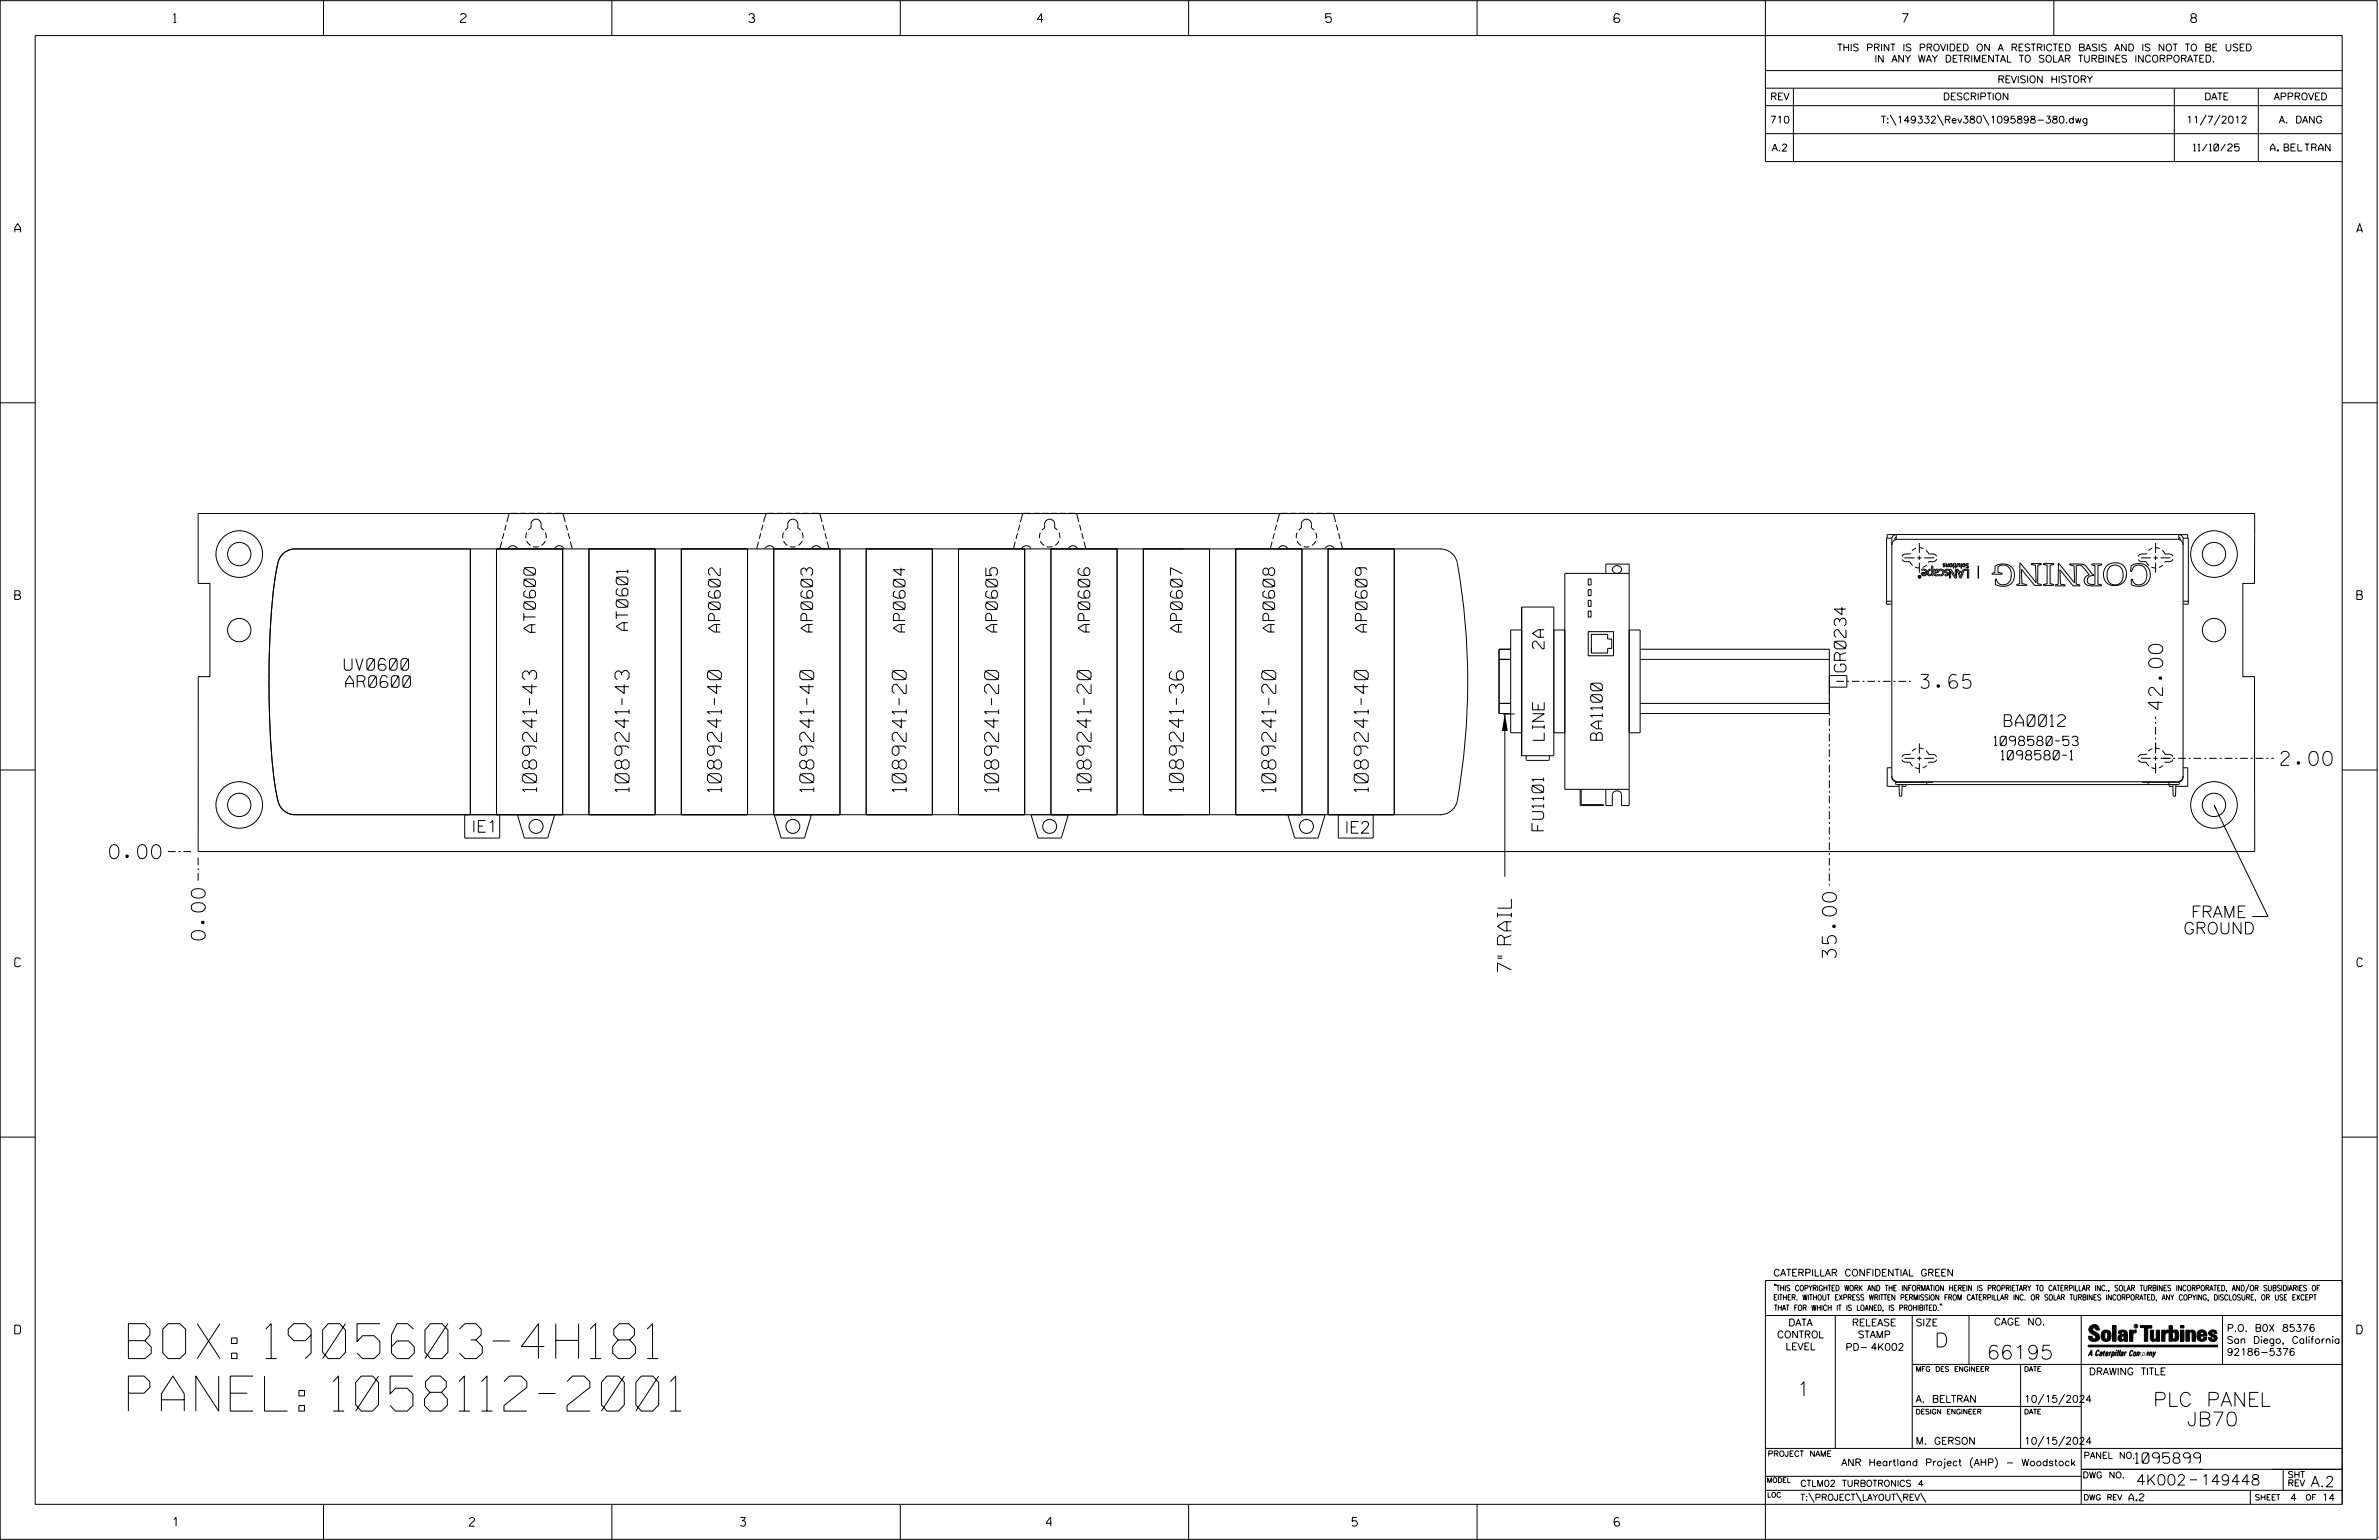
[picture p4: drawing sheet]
<svg xmlns="http://www.w3.org/2000/svg" width="864mm" height="559mm" viewBox="0 0 864 559" stroke-linecap="round" stroke-linejoin="round" font-family="sans-serif">
<defs><g id="words">
<g font-size="12.7">
<text x="46.6" y="493">BOX: 1905603-4H181</text>
<text x="46.6" y="512">PANEL: 1058112-2001</text>
</g>
<g font-size="5.1">
<text x="697.3" y="249.8">3.65</text>
<text x="785" y="257.5" transform="rotate(-90 785 257.5)">42.00</text>
<text x="828" y="277.7">2.00</text>
<text x="194.8" y="287.3" transform="rotate(-90 194.8 287.3)">1089241-43</text>
<text x="228.3" y="287.3" transform="rotate(-90 228.3 287.3)">1089241-43</text>
<text x="261.9" y="287.3" transform="rotate(-90 261.9 287.3)">1089241-40</text>
<text x="295.4" y="287.3" transform="rotate(-90 295.4 287.3)">1089241-40</text>
<text x="329" y="287.3" transform="rotate(-90 329 287.3)">1089241-20</text>
<text x="362.5" y="287.3" transform="rotate(-90 362.5 287.3)">1089241-20</text>
<text x="396" y="287.3" transform="rotate(-90 396 287.3)">1089241-20</text>
<text x="429.6" y="287.2" transform="rotate(-90 429.6 287.2)">1089241-36</text>
<text x="463.1" y="287.3" transform="rotate(-90 463.1 287.3)">1089241-20</text>
<text x="496.7" y="287.3" transform="rotate(-90 496.7 287.3)">1089241-40</text>
<text x="39.8" y="311.5">0.00</text>
<text x="74.5" y="341.1" transform="rotate(-90 74.5 341.1)">0.00</text>
<text x="666.6" y="347.5" transform="rotate(-90 666.6 347.5)">35.00</text>
<text x="548.7" y="352.7" transform="rotate(-90 548.7 352.7)">7&quot; RAIL</text>
<text x="702.3" y="488.8">D</text>
<text x="721.2" y="493.2">66195</text>
<text x="652.2" y="506.5">1</text>
<text x="781.6" y="510.3">PLC PANEL</text>
<text x="793.9" y="517.4">JB70</text>
</g>
<g font-size="4.2">
<text x="194.4" y="229.5" transform="rotate(-90 194.4 229.5)">AT0600</text>
<text x="227.9" y="228.7" transform="rotate(-90 227.9 228.7)">AT0601</text>
<text x="261.5" y="229.4" transform="rotate(-90 261.5 229.4)">AP0602</text>
<text x="295" y="229.3" transform="rotate(-90 295 229.3)">AP0603</text>
<text x="328.5" y="229.3" transform="rotate(-90 328.5 229.3)">AP0604</text>
<text x="362.1" y="229.3" transform="rotate(-90 362.1 229.3)">AP0605</text>
<text x="395.6" y="229.3" transform="rotate(-90 395.6 229.3)">AP0606</text>
<text x="429.2" y="229.3" transform="rotate(-90 429.2 229.3)">AP0607</text>
<text x="462.7" y="229.3" transform="rotate(-90 462.7 229.3)">AP0608</text>
<text x="496.2" y="229.3" transform="rotate(-90 496.2 229.3)">AP0609</text>
<text x="560.5" y="235.4" transform="rotate(-90 560.5 235.4)">2A</text>
<text x="125" y="243.2">UV0600</text>
<text x="670.1" y="243.8" transform="rotate(-90 670.1 243.8)">GR0234</text>
<text x="125.5" y="249.4">AR0600</text>
<text x="727.6" y="263.6">BA0012</text>
<text x="560.6" y="268.6" transform="rotate(-90 560.6 268.6)">LINE</text>
<text x="581.6" y="268.6" transform="rotate(-90 581.6 268.6)">BA1100</text>
<text x="171.2" y="302">IE1</text>
<text x="488.1" y="302.3">IE2</text>
<text x="560.3" y="301.4" transform="rotate(-90 560.3 301.4)">FU1101</text>
<text x="795.4" y="333">FRAME</text>
<text x="792.6" y="338.9">GROUND</text>
</g>
<g font-size="3.8">
<text x="775.1" y="531">1095899</text>
<text x="775.4" y="538.9">4K002</text>
<text x="798.8" y="538.9">149448</text>
<text x="838.8" y="539.5">A.2</text>
</g>
<g font-size="3.4">
<text x="723.9" y="270.6">1098580-53</text>
<text x="726.5" y="275.7">1098580-1</text>
</g>
<g font-size="3.2">
<text x="63" y="8.2">1</text>
<text x="167.2" y="8.2">2</text>
<text x="271.8" y="8.2">3</text>
<text x="376.5" y="8.2">4</text>
<text x="481.2" y="8.2">5</text>
<text x="690.6" y="8.2">7</text>
<text x="795.3" y="8.2">8</text>
<text x="5.4" y="84.3">A</text>
<text x="855.5" y="84.3">A</text>
<text x="5.4" y="217.5">B</text>
<text x="855.6" y="217.5">B</text>
<text x="5.4" y="350.8">C</text>
<text x="855.6" y="350.8">C</text>
<text x="5.4" y="484">D</text>
<text x="855.6" y="484">D</text>
<text x="62.8" y="553.8">1</text>
<text x="170.4" y="553.8">2</text>
<text x="268.8" y="553.8">3</text>
<text x="379.8" y="553.8">4</text>
<text x="490.8" y="553.8">5</text>
<text x="585.9" y="553.8">6</text>
</g>
<g font-size="2.5">
<text x="666.9" y="18.5">THIS PRINT IS PROVIDED ON A RESTRICTED BASIS AND IS NOT TO BE USED</text>
<text x="680.5" y="22.6">IN ANY WAY DETRIMENTAL TO SOLAR TURBINES INCORPORATED.</text>
<text x="725.1" y="30">REVISION HISTORY</text>
<text x="642.6" y="36.3">REV</text>
<text x="705.3" y="36.3">DESCRIPTION</text>
<text x="800.2" y="36.3">DATE</text>
<text x="825.4" y="36.3">APPROVED</text>
<text x="642.5" y="44.7">710</text>
<text x="682.8" y="44.7">T:\149332\Rev380\1095898-380.dwg</text>
<text x="793.6" y="44.7">11/7/2012</text>
<text x="827.3" y="44.7">A. DANG</text>
<text x="643.2" y="54.8">A.2</text>
<text x="796.3" y="54.8">11/10/25</text>
<text x="824.2" y="54.8">A. BELTRAN</text>
<text x="643.8" y="463">CATERPILLAR CONFIDENTIAL GREEN</text>
<text x="645.1" y="485.5">CONTROL</text>
<text x="649.2" y="481.1">DATA</text>
<text x="672.3" y="481.1">RELEASE</text>
<text x="674.4" y="485.5">STAMP</text>
<text x="695.4" y="481.1">SIZE</text>
<text x="723.8" y="480.8">CAGE NO.</text>
<text x="808.4" y="483.1">P.O. B0X 85376</text>
<text x="648.2" y="489.8">LEVEL</text>
<text x="669.9" y="490">PD- 4K002</text>
<text x="808.4" y="487.5">San Diego, California</text>
<text x="808.4" y="491.8">92186-5376</text>
<text x="758.3" y="498.9">DRAWING TITLE</text>
<text x="695.4" y="508.9">A. BELTRAN</text>
<text x="734.8" y="508.9">10/15/2024</text>
<text x="695.4" y="524.1">M. GERSON</text>
<text x="734.8" y="524.1">10/15/2024</text>
<text x="668.4" y="531.9">ANR Heartland Project (AHP) - Woodstock</text>
<text x="772.8" y="544.6">A.2</text>
<text x="831.4" y="544.6">4</text>
<text x="842.9" y="544.6">14</text>
</g>
<g font-size="2.3">
<text x="756.4" y="529.2">PANEL NO.</text>
<text x="653.5" y="539.4">CTLM02 TURBOTRONICS 4</text>
<text x="756" y="536.3">DWG NO.</text>
<text x="830.4" y="539.3">REV</text>
<text x="830.4" y="536.2">SHT</text>
<text x="653.5" y="544.5">T:\PROJECT\LAYOUT\REV\</text>
</g>
<g font-size="2">
<text x="643.8" y="468.4">&quot;THIS COPYRIGHTED WORK AND THE INFORMATION HEREIN IS PROPRIETARY TO CATERPILLAR INC., SOLAR TURBINES INCORPORATED, AND/OR SUBSIDIARIES OF</text>
<text x="643.8" y="471.8">EITHER. WITHOUT EXPRESS WRITTEN PERMISSION FROM CATERPILLAR INC. OR SOLAR TURBINES INCORPORATED, ANY COPYING, DISCLOSURE, OR USE EXCEPT</text>
<text x="644" y="475.6">THAT FOR WHICH IT IS LOANED, IS PROHIBITED.&quot;</text>
<text x="641.7" y="528.5">PROJECT NAME</text>
<text x="756.3" y="544.3">DWG REV</text>
<text x="818.5" y="544.3">SHEET</text>
<text x="836.9" y="544.3">OF</text>
</g>
<g font-size="1.8">
<text x="695.4" y="497.6">MFG DES ENGINEER</text>
<text x="734.8" y="497.6">DATE</text>
<text x="695.4" y="513.1">DESIGN ENGINEER</text>
<text x="734.8" y="513.1">DATE</text>
<text x="641.3" y="538">MODEL</text>
<text x="641.5" y="543.3">LOC</text>
</g>
<text font-size=".9" x="775.1" y="481.7">R</text>
</g></defs>
<g fill="none" stroke="#000" stroke-width=".36">
<path d="M.1 .2h862.8v558.4h-862.8zM12.8 12.9h837.4v533h-837.4zM117.4 .2v12.7M222.1 .2v12.7M326.8 .2v12.7M431.5 .2v12.7M536.2 .2v12.7M587.9 5.5l-.5-.5h-1l-.5 1v1.7l.5 .4h1l.6-.4v-.6l-.6-.5h-1l-.5 .5M640.9 .2v58.4h209.3M745.6 .2v12.7M640.9 25.6h209.3M640.9 32h209.3"/>
<path d="M640.9 38.3h209.3M651 32v26.6M789.3 32v26.6M819.8 32v26.6M640.9 48.5h209.3M686.2 41.7l2.1 3.8M703.3 41.7l2.2 3.8M719.9 41.7l2.1 3.8M800.9 41.7l-2.2 3.8M805.9 41.7l-2.1 3.8M.1 146.2h12.7M850.2 146.2h12.7"/>
<path d="M71.9 186.3h746.6l-.1 25.4h-4.2v33.8h4.2l.1 63.5h-746.6l.1-63.5h4.2v-33.8h-4.3zM170.7 199.2v96.4M180.2 199.2v96.4M180.2 199.2h24.1v96.4h-24.1zM182.1 196.6l-.6 2.5M182.9 193.5l-.5 2M183.7 190.4l-.5 2.1M184.5 199.1a1.86 1.86 0 0 1 1.6-1.1 1.86 1.86 0 0 1 1.7 1.1M187.7 186.3l-2.8 .1-.9 3M188.8 186.3h2.1M191.2 196.3l1.4 1.6M191.2 193.3l-.3 2"/>
<path d="M191.8 192.4l1-.8v-1.3a1.83 1.83 0 0 1 1.8-1.9 1.83 1.83 0 0 1 1.8 1.9v1.3l1 .8M191.9 186.3h2.2M193.5 198.3h2.1M195.1 186.3h2.1M197.9 196.3l-1.3 1.6M197.9 193.3l.4 2M198.3 186.3h2.1M201.4 199.1a1.86 1.86 0 0 1 1.6-1.1 1.86 1.86 0 0 1 1.7 1.1M201.5 186.3l2.7 .1 1 3M204.3 199.2v96.4M205.5 190.4l.5 2.1M206.2 193.5l.6 2"/>
<path d="M207 196.6l.7 2.5M213.8 199.2h24v96.4h-24zM213.8 199.2v96.4M237.8 199.2v96.4M247.3 199.2v96.4M247.3 199.2h24.1v96.4h-24.1zM271.4 199.2v96.4M275.3 196.6l-.6 2.5M276.2 193.5l-.6 2M276.9 190.4l-.5 2.1M277.7 199.1a1.86 1.86 0 0 1 1.6-1.1 1.86 1.86 0 0 1 1.7 1.1M280.9 199.2h24v96.4h-24z"/>
<path d="M280.9 199.2v96.4M281 186.3l-2.8 .1-1 3M282 186.3h2.1M284.4 196.3l1.4 1.6M284.4 193.3l-.2 2M285 192.4l1-.8v-1.3a1.83 1.83 0 0 1 1.8-1.9 1.83 1.83 0 0 1 1.8 1.9v1.3l1 .8M285.2 186.3h2.1M286.8 198.3h2.1M288.3 186.3h2.1M291.2 196.3l-1.4 1.6M291.2 193.3l.3 2M291.5 186.3h2.1"/>
<path d="M294.6 199.1a1.86 1.86 0 0 1 1.7-1.1 1.86 1.86 0 0 1 1.7 1.1M294.7 186.3l2.7 .1 1 3M298.7 190.4l.5 2.1M299.5 193.5l.5 2M300.3 196.6l.6 2.5M304.9 199.2v96.4M314.4 199.2v96.4M314.4 199.2h24.1v96.4h-24.1zM338.5 199.2v96.4M347.9 199.2v96.4M347.9 199.2h24.1v96.4h-24.1zM368.5 196.6l-.6 2.5"/>
<path d="M369.4 193.5l-.6 2M370.2 190.4l-.6 2.1M370.9 199.1a1.86 1.86 0 0 1 1.7-1.1 1.86 1.86 0 0 1 1.7 1.1M372 199.2v96.4M374.2 186.3l-2.8 .1-1 3M375.2 186.3h2.1M377.6 196.3l1.4 1.6M377.7 193.3l-.3 2M378.2 192.4l1-.8v-1.3a1.83 1.83 0 0 1 1.8-1.9 1.83 1.83 0 0 1 1.9 1.9v1.3l.9 .8M378.4 186.3h2.1M380 198.3h2.1M381.5 199.2h24v96.4h-24z"/>
<path d="M381.5 199.2v96.4M381.6 186.3h2.1M384.4 193.3l.3 2M384.4 196.3l-1.4 1.6M384.7 186.3h2.2M387.8 199.1a1.86 1.86 0 0 1 1.7-1.1 1.86 1.86 0 0 1 1.7 1.1M387.9 186.3l2.8 .1 .9 3M391.9 190.4l.5 2.1M392.7 193.5l.5 2M393.5 196.6l.7 2.5M405.5 199.2v96.4M415 199.2h24.1v96.4h-24.1z"/>
<path d="M415 199.2v96.4M439.1 199.2v96.4M448.6 199.2h24v96.4h-24zM448.6 199.2v96.4M461.8 196.6l-.7 2.5M462.6 193.5l-.5 2M463.4 190.4l-.6 2.1M464.1 199.1a1.86 1.86 0 0 1 1.7-1.1 1.86 1.86 0 0 1 1.7 1.1M467.4 186.3l-2.8 .1-.9 3M468.5 186.3h2M470.9 196.3l1.4 1.6M470.9 193.3l-.3 2"/>
<path d="M471.5 192.4l.9-.8v-1.3a1.83 1.83 0 0 1 1.8-1.9 1.83 1.83 0 0 1 1.9 1.9v1.3l.9 .8M471.6 186.3h2.1M472.6 199.2v96.4M473.2 198.3h2.1M474.8 186.3h2.1M477.6 193.3l.3 2M477.6 196.3l-1.4 1.6M477.9 186.3h2.2M481 199.1a1.86 1.86 0 0 1 1.7-1.1 1.86 1.86 0 0 1 1.7 1.1M481.1 186.3l2.8 .1 1 3M482.1 199.2h24v96.4h-24zM482.1 199.2v96.4"/>
<path d="M485.1 190.4l.6 2.1M485.9 193.5l.5 2M486.7 196.6l.7 2.5M506.1 199.2v96.4M522.8 199.2a6.4 6.4 0 0 1 6.2 4.8 245.1 245.1 0 0 1-.2 87.4 6.4 6.4 0 0 1-6 4.2M523.1 199.2h-416a6.8 6.8 0 0 0-6.6 6.7 277.3 277.3 0 0 0-2.7 50.6l1.1 21a60.8 60.8 0 0 0 2.7 15 6.3 6.3 0 0 0 5.5 3.1h416M686.8 197.8a2.11 2.11 0 0 1 2.1-2.1h101.5a2.05 2.05 0 0 1 2.1 2.1M686.8 195.3h-2v23.9h2M688 194h-2.9v1.3M688.3 194a1.57 1.57 0 0 0-1.5 1.5v86.5a1.63 1.63 0 0 0 1.5 1.6M688.3 194v1.8M688.3 195l-.4 .3-.1 .7"/>
<path d="M688.3 194h102.6M696.7 197v3.6M782.5 197v3.6M790.9 194a1.57 1.57 0 0 1 1.6 1.5v86.5a1.63 1.63 0 0 1-1.6 1.6M790.9 195l.5 .3v.7M790.9 194v1.8M791.2 194h3v1.3M792.5 195.3h1.9v23.9h-1.9M576.5 217.8h1.1v2.2h-1.1zM576.5 214h1.1v2.1h-1.1zM576.5 210.1h1.1v2.2h-1.1zM582.9 208.1v-3.4h8.5v87.6h-2.8v-3.9a1.71 1.71 0 0 0-1.6-1.4 1.71 1.71 0 0 0-1.7 1.4v3.9h-2.4v-5.9"/>
<path d="M585.6 205.9a1.59 1.59 0 0 1 2.1-.6 1.59 1.59 0 0 1 .7 2.1 1.59 1.59 0 0 1-2.1 .5 1.59 1.59 0 0 1-.7-2zM591.4 208.1h-23.4v78.3h23.4M684.8 218.2h2M691.3 202.4h3.7M696 202.4h1.5M696.6 209.4h.1M696.7 209.2h.1M696.7 209.2v.3l.3 .1v-.6l-.1 .2M696.7 209.2l-.1-.2 .3 .2M696.7 201.6v1.6M696.7 204.2v3.6M696.8 209.4h.1"/>
<path d="M696.8 209.4v.1M696.9 209.3l-.1 .1M696.9 209.3h.1M696.9 209.2h.1M696.9 209.3l-.1 .2M697.6 206.5a1.25 1.25 0 0 1 1.8 1 1.25 1.25 0 0 1-1.4 1.4l-.5-.6v-.5l1.7-.1-.6-.7h-1zM697.8 208.2l1.2-.1-.6 .5zM698.5 202.4h3.6M700.3 207.1l.8-.2 .1 .9a.6 .6 0 0 1-.5 .8 .6 .6 0 0 1-.6-.8zM701.2 205.4h.4v3.5h-.3l-.1-.5a.84 .84 0 0 1-1.1 .5 .84 .84 0 0 1-.5-1.1l.5-1 1.1-.2zM702 206.6h.5l-.1 .4a.74 .74 0 0 1 .9-.5 .74 .74 0 0 1 .5 .9 .74 .74 0 0 1-.9 .5h-.5l.1 .5 .4 .2 .8-.2v.4a1.12 1.12 0 0 1-1.7-.6zM702.4 207h.1"/>
<path d="M702.6 207.1l.5-.2 .3 .3-.2 .3-.8 .1zM704.1 206.5a1.24 1.24 0 0 1 1.6 1.3 1.24 1.24 0 0 1-1.7 1.1v-.4a.84 .84 0 0 0 1.3-.7 .84 .84 0 0 0-1.3-.8zM705.5 204.9l.3 .1a.39 .39 0 0 1 .2 .6 .39 .39 0 0 1-.6 .1l.5-.3M705.5 204.8l.5-.3h-.5l-.2 .3 .6 .6M705.5 204.8v.1M705.9 205.4h.1M705.9 207.3l.6-.7h.9v.3h-.9l-.2 .3 1 .7 .1 .3M705.9 207.3l1.1 1-.3 .3-.6-.1-.1 .4h.9l.5-.6M705.9 207.3h.1M706.4 204.5h.2l.2 1 .3-.2v-.8h.3v1.2l-.3-.3-.6 .3zM707.4 208.2v.1M708.5 205.1h.1"/>
<path d="M709 204.5h.2v1.2h-.2zM709 205.9l.2 .2zM709.5 204.5h.4l.1 1h.3l-.5 .6v-.4h-.3l.3-.2v-.8zM710.3 206.6l1.2 3.2h.4l1.2-3.2v.3h1.1v2.9h.5v-3.2h-2l-.3 .7h-1.3l-.3-.7h-1v2.6l-1.6-2.6h-.5v3.2h.4v-2.6l1.5 2.6h.6v-3.2M710.5 204.5l.2 .3 .4-.3 .3 .2v1h-.2l-.2-1.1-.3 .3v.8h-.2zM711.2 207.6h1.1l-.6 1.7zM711.7 209.3h.1M711.8 204.5h.2v1.7h-.2zM712.6 205.1h.1M713.4 205.1h.1M713.7 204.7l.9-.2-.7 .4 .7 .7-.3 .5h-.6l.7-.4-.6-.4zM714.6 205.6v.1"/>
<path d="M718.1 205.4l.1 4.4zM724.2 205.4l1.2-.5 1.4-.3 1.7 .2 1.1 .5 1.1 1.1 .5 1.1v2.1a4.4 4.4 0 0 1-6.8 2.4v-.9a.57 .57 0 0 1-.2-.6 .57 .57 0 0 1 .5-.3 2.79 2.79 0 0 0 3.3 1.9 2.79 2.79 0 0 0 2.1-3.2l-.2-2a2.74 2.74 0 0 0-4.6-1.1v1.9l1.5 .3v.4h-3.6v-.4l.9-.2zM733.2 204.3l5.9 7.1-.2-6.3-1.5-.2v-.4h3.6l-.1 .4-.5 .1a1.18 1.18 0 0 0-.7 1.7v5.1l1.3 .3v.3h-2.5l-4.7-5.8 .2 5.2 1.6 .3 .1 .3h-3.6a.39 .39 0 0 1 .1-.5 .39 .39 0 0 1 .5 0l.5-.2zM737.4 204.5h.1M741.8 204.5h3.7v.4l-1.3 .2v6.7l1.2 .3 .1 .3M741.8 204.5l.1 .4 1.2 .2v6.7l-1.2 .3-.1 .3h3.7M741.8 204.5h.1M745.5 212.4h.1M747.3 204.5l5.8 7.1-.2-5.3a.79 .79 0 0 0 0-1 .79 .79 0 0 0-1-.2l-.6-.1v-.4l4 .1a5.7 5.7 0 0 1 3.9 3.2l.8 .7-.1 .2-.6 .1a1.67 1.67 0 0 0-1.6 2 1.67 1.67 0 0 0 2.4 1.2 .9 .9 0 0 0 .4-1.4v-4.4a.89 .89 0 0 0-.1-1 .89 .89 0 0 0-1-.3v-.3h3.5v.3l-.5 .1a.69 .69 0 0 0-.8 .3 .69 .69 0 0 0 0 .8v5a.96 .96 0 0 0 1.2 1v.4h-3.9l-1.8-.6-.5-.9 .1-1.1 .4-.7 1.3-.7-1.8-2.2a1.92 1.92 0 0 0-2.9-1v5.5a1.08 1.08 0 0 0 1.3 1.4 .87 .87 0 0 1-1.3 .3h-.3a2.48 2.48 0 0 1-2.2-1.7l-3.4-4.2 .1 4.1a.88 .88 0 0 0 0 1.1 .88 .88 0 0 0 1.1 .2l.7 .2v.3l-3.6-.1v-.3l.3-.1a1.01 1.01 0 0 0 .7-1.5zM765.8 205.8a3 3 0 0 1 3.7-.2 3 3 0 0 1 1.2 3.4 2.96 2.96 0 0 1-3.1 3.2 2.96 2.96 0 0 1-2.7-3.6l.3-1.8zM773.6 205.2l1.6-.6a4.2 4.2 0 0 1 5.4 4.1 4.2 4.2 0 0 1-5.5 3.9l-1.4-.4v-2l.4 .1a2.61 2.61 0 0 0 2.8 1.9 2.61 2.61 0 0 0 2.3-2.5l.1-1.2a2.83 2.83 0 0 0-1.7-3.2 2.83 2.83 0 0 0-3.4 1.1l-.3 1h-.5zM777.1 202.4h3.6"/>
<path d="M781.7 202.4h1.6M782.5 201.6v1.6M782.5 204.2v3.6M784.3 202.4h3.6M792.5 218.2h1.9M544.2 239.3h4.2M548.4 235.6h-4.2v23.3h4.2M552.4 228.6h-4v37.3h4M552.4 220.3h11.7v53.9h-11.7zM564.1 228.6h3.9M576.5 221.7h1.1v2.2h-1.1zM576.5 229.2h9.2v8.7h-9.2z"/>
<path d="M577.7 235.2v1.8h5.9v-1.7h1.5v-3.4h-1.5v-1.7h-5.9v6.8M591.4 228.6h4v37.3h-4M595.4 235.6h68.7v23.3h-68.7M595.4 239.3h68.7M544.2 255.2h4.2M545.6 259.1h4.3M546.3 258.9v59.2M595.4 255.2h68.7M664.1 245.1h6.3v4.2h-6.3M.1 279.4h12.7M554 274.2v1.4l.4 .3h7.7l.3-.3v-1.4M564.1 265.9h3.9"/>
<path d="M686.8 278.6h-1.7v6.7h4.3M691.3 275.2h3.7M696 275.2h1.5M696.7 269.8v3.6M696.7 274.4v1.5M696.7 276.9v3.7M698.5 275.2h3.6M777.1 275.2h3.6M781.7 275.2h1.6M782.5 269.8v3.6M782.5 274.4v1.5M782.5 276.9v3.7"/>
<path d="M784.3 275.2h3.6M792.5 278.6h1.7v6.7h-4.4M850.2 279.4h12.7M181.4 295.6v8.5h-12.7v-8.5M187.8 295.6l2.6 8.5h8.4l2.6-8.5M281.1 295.6l2.5 8.5h8.4l2.6-8.5M374.3 295.6l2.5 8.5h8.5l2.5-8.5M467.5 295.6l2.5 8.5h8.5l2.5-8.5M498.5 295.6v8.5h-12.7v-8.5M573.6 286.4v5.9h8.5v-.3h-8.1v-5.6M686.8 281.6a2.17 2.17 0 0 0 2.1 2.1h101.5a2.11 2.11 0 0 0 2.1-2.1M688.1 283.9l.3 .8h102.5l.2-.8"/>
<path d="M688.3 283.6h.2M688.3 283.6l-.2 .3M689.4 284.7l.2 4.2 .8-.1 .1-4.1M691.8 284.7v.6h-1.3M691.8 283.7v.2M699.5 283.7v1M701.5 283.7v.2h-13.4M777.7 283.7l.1 .2h13.3M779.8 283.7v1M787.4 283.7v1.6h1.4M789.9 284.7l-.2 4.2-.8-.1-.2-4.1M790.8 283.6h.1"/>
<path d="M790.9 283.6l.2 .3M803.7 292.1l19.6 40.5h-5.7M.1 412.6h12.7M850.2 412.6h12.7M640.9 477.3h209.3M644.2 466.1l-.1 .4M644.7 466.1l-.2 .4M666.2 477.3v48.3M694.2 477.3v48.3M704.4 473.3l-.1 .4M704.8 473.3l-.1 .4M714.8 477.3v17.8"/>
<path d="M755.5 477.3v68.6M806.8 477.3v17.8M816.5 466l-1.4 3.1M850.2 464.6h-209.3v94M850.2 464.8v81.1M694.2 495.1h156M733.5 495.1v30.5M758.6 481.4a2.02 2.02 0 0 1 3.1-.1l.5 1.3h-1.3l-.2-.6-.4-.2-.6 .1-.1 .4 .4 .7a2.46 2.46 0 0 1 2.2 2.9 2.83 2.83 0 0 1-3.8 .3l-.3-1.3h1.3l.2 .7 .6 .3 .5-.2 .2-.5-.4-.6-1.9-1.2-.4-.9zM759.2 491.3h-.7l.7-1.2v1.9h.2l-.1-2.1-1.3 2.1 .5-.5h.7M761.3 490l.3-.2 .4 .3-.1 .3-.3-.4-.4 .3-.3 1.6h.4l.4-.5-.3 .6-.4 .1-.3-.4zM762.6 490.6l.5-.1-.1 1.4h-.9a.74 .74 0 0 1 .9-.8l-.3 .7-.5 .1 .2-.5 .6-.2v-.5l-.7 .2zM763 483.2a2.17 2.17 0 0 1 3.1 0l.3 1.4-.3 1.5a2.17 2.17 0 0 1-3.1 0l-.3-1.5z"/>
<path d="M763.6 490.5l.4-.4 .2 .6h-.3l-.3 .9 .2 .4-.3-.1zM764.1 483.7l.5-.4 .4 .3v2.2l-.4 .2-.5-.2zM764.6 491.1l.6 .2v-.7l-.4-.1-.4 .6-.1 .8h.6M764.6 491.1l-.1 .8h.4M764.6 482.6v.8M764.8 490.7l.4 .1v.3h-.6zM765 491.5l-.1 .4zM766 490.5l-.5 1.5zM766 490.8l.4-.3-.4 .4M766.9 481h1.3v5.7h-1.3zM767 490.8l.5 .1-.3 .8-.4 .2zM767.3 490.5h-.5l-.5 2"/>
<path d="M767.3 490.5a.8 .8 0 0 1 .2 1 .8 .8 0 0 1-.9 .4l-.1 .6M767.3 490.5l-.1 .2M768.1 490.5l-.4 1.5zM768.2 489.9h.3l-.1 .2h-.2zM769 489.9l-.5 2.1zM769.7 489.9l-.6 2.1zM770.1 491.4l.5-.3-.5 .8zM770.4 491.9h.1M770.6 491.1l.1-.4-.7 .2 .1-.3 .6-.1 .2 .3-.5 1.1M770.6 491.1a.74 .74 0 0 0-.8 .8h.6M771 484.8h-.7l-.3 .6 .4 .7 .5-.3 .1-2.4h-.8l-.1 .4h-1.2a1.71 1.71 0 0 1 1.8-1.3 1.71 1.71 0 0 1 1.6 1.4v2.8h-1.1l-.1-.6M771 484.2l-1.5 .1a1.41 1.41 0 0 0 0 2.4l.5 .1 1.1-.7"/>
<path d="M771.2 486.1h-.1M771.4 490.5l.1 .3 .4-.3-.9 1.5zM771.5 490.8h.1M773 482.7h1.2v.5l.5-.5 .7-.1v1h-.6l-.5 .4-.1 2.7h-1.2zM773.3 490.3l.6-.4 .4 .2-.1 .4-.3-.4a1.28 1.28 0 0 0-.5 1.8l.6-.4-.1 .4-.8 .1zM774.7 490.8l.5-.3a.88 .88 0 0 1 .2 .9 .88 .88 0 0 1-.7 .7l-.2-.2zM774.8 490.9h.5l-.3 1h-.3l-.2-.2zM775.2 490.5l-.1 .2M776.8 481h4.3v.9h-1.5v4.8h-1.3M776.8 490.6l-.8 .2v-.3l-.4 1.5 .8-1.3v1.3l.3-1.2M779.3 491.1h.4M779.6 490.5h.3l-.3 1.4"/>
<path d="M779.6 490.7h.2l-.1 .4M779.7 491.1l-.1 .4M779.7 491.1l-.4 .2M780.1 492l.4-1.5 .1 .3 .3-.3 .3 .2-.3 1.3v-1.3l-.7 1.3M780.6 482.7h1.2v2.7l.1 .4 .4 .3 .4-.7v-2.7h1.2l.1 4h-1.3v-.5l-1.1 .6-.7-.3-.3-.7zM781.6 492.5l1-2-.8 1.3-.2-1.3-.2 2M784.7 482.7h1.2v.5l.5-.5 .7-.1v1h-.5l-.6 .4-.1 2.7h-1.2zM787.4 481h1.2v2a1.4 1.4 0 0 1 2.2 .2l.1 1.4-.4 1.9-1.5 .1-.4-.5v-1l.5 .9 .5-.3v-2.1l-.5-.4-.5 .7v2.8h-1.2zM791.5 482.7h1.3v4h-1.3zM791.5 481h1.3v.9h-1.3zM793.5 482.7h1.3v.4l.7-.5 1.1 .2 .4 .6v3.3h-1.2l-.3-3.4-.7 .2v3.2h-1.3zM794.8 483.1h.1"/>
<path d="M797.7 483.2a1.92 1.92 0 0 1 2.4-.5 1.92 1.92 0 0 1 1 2.1h-2.3v.8l.6 .5 .5-.3v-.5h1.2a1.83 1.83 0 0 1-2.1 1.4 1.83 1.83 0 0 1-1.5-2.1zM798.8 484.2v.6M799.1 483.4h.6l.2 .8h-1.1zM804.6 482.9a1.84 1.84 0 0 0-2.9 .8 3.3 3.3 0 0 0 2.2 1.9l-.5 .5-.4-.3-.1-.4h-1.2l.1 .6a1.92 1.92 0 0 0 2.9 .4M804.9 483.8h-1.2l-.2-.6-.5 .1-.1 .3 .1 .3 1.8 .9M805.1 488.1h-47.1v.6h47.1M694.2 510.3h61.3M742 505.8l-2.2 3.9M749.5 505.8l-2.2 3.9M640.9 525.6h209.2M640.9 535.7h114.6M716.1 528.9a2.59 2.59 0 0 0 0 3.8"/>
<path d="M724.2 528.9a2.59 2.59 0 0 1 0 3.8M742 521.1l-2.2 3.8M749.5 521.1l-2.2 3.8M755.5 533.2h94.7M795 537h2.6M828.8 533.2v7.6M117.4 545.9v12.7M222.1 545.9v12.7M326.8 545.9v12.7M431.5 545.9v12.7M536.2 545.9v12.7M640.9 540.8h209.3"/>
<path d="M656.6 541.7l2 3.5M673.8 541.7l1.9 3.5M688.4 541.7l2 3.5M697.2 541.7l1.9 3.5M816.9 541v4.9M863.5 558h.1"/>
<circle cx="86.9" cy="201" r="4.2"/>
<circle cx="86.9" cy="201.1" r="8.5"/>
<circle cx="696.8" cy="209.3" r=".52"/>
<circle cx="696.8" cy="209.3" r=".37"/>
<circle cx="708.1" cy="205.1" r=".41"/>
<circle cx="708.2" cy="205.1" r=".59"/>
<circle cx="712.8" cy="205.1" r=".58"/>
<circle cx="713" cy="205.1" r=".4"/>
<circle cx="767.8" cy="208.3" r="4.2"/>
<circle cx="803.7" cy="201" r="4.2"/>
<circle cx="803.7" cy="201.1" r="8.5"/>
<circle cx="86.9" cy="228.6" r="4.2"/>
<circle cx="803.7" cy="228.6" r="4.2"/>
<circle cx="86.9" cy="292.1" r="4.2"/>
<circle cx="86.9" cy="292.1" r="8.5"/>
<circle cx="194.6" cy="299.9" r="2.54"/>
<circle cx="287.8" cy="299.9" r="2.53"/>
<circle cx="381" cy="299.9" r="2.54"/>
<circle cx="474.3" cy="299.9" r="2.53"/>
<circle cx="803.7" cy="292.1" r="4.2"/>
<circle cx="803.7" cy="292.1" r="8.5"/>
<circle cx="775.4" cy="481.2" r=".69"/>
</g>
<g fill="#000">
<path d="M546.3 258.9l1 6.3h-2.1zM803.7 292.1l1 1.4-.5 .2zM768.1 490.5l-.4 1.5zM768.2 489.9h.3l-.1 .2h-.2zM769 489.9l-.5 2.1zM769.7 489.9l-.6 2.1zM791.5 481h1.3v.9h-1.3zM791.5 482.7h1.3v4h-1.3zM758 488.1h47.1v.6h-47.1z"/>
<path d="M759.2 489.9l-1.2 2.1 .5-.5h.7v.5h.2zM759.2 490.1v1.2h-.7z" fill-rule="evenodd"/>
<path d="M758.6 481.4a2.02 2.02 0 0 1 3.1-.1l.5 1.3h-1.3l-.2-.6-.4-.2-.6 .1-.1 .4 .4 .7a2.46 2.46 0 0 1 2.2 2.9 2.83 2.83 0 0 1-3.8 .3l-.3-1.3h1.3l.2 .7 .6 .3 .5-.2 .2-.5-.4-.6-1.9-1.2-.4-.9z" fill-rule="evenodd"/>
<path d="M761.3 490l.3-.2 .4 .3-.1 .3-.3-.4-.4 .3-.3 1.6h.4l.4-.5-.3 .6-.4 .1-.3-.4z" fill-rule="evenodd"/>
<path d="M762.6 490.6l.5-.1-.1 1.4h-.9a.74 .74 0 0 1 .9-.8l-.6 .3-.2 .5 .5-.1 .3-.6v-.5l-.7 .2z" fill-rule="evenodd"/>
<path d="M763.6 490.5l.4-.4 .2 .6h-.3l-.3 .9 .2 .4-.3-.1z" fill-rule="evenodd"/>
<path d="M764.8 490.5l.5 .3-.1 .5h-.6l.6-.2v-.3l-.4-.1-.3 1.2h.4l.3-.4-.6 .6-.3-.2v-.4z" fill-rule="evenodd"/>
<path d="M763 483.2a2.17 2.17 0 0 1 3.1 0l.3 1.4-.3 1.5a2.17 2.17 0 0 1-3.1 0l-.3-1.5zM764.1 483.7v2.1l.5 .2 .4-.2v-2.2l-.4-.3z" fill-rule="evenodd"/>
<path d="M766 490.5v.3l.4-.1-.4 .2-.5 1.1z" fill-rule="evenodd"/>
<path d="M766.8 490.5l-.5 2 .3-.6a.71 .71 0 0 0 .9-.5 .71 .71 0 0 0-.4-.9zM767 490.8l.5 .1-.3 .8-.4 .2z" fill-rule="evenodd"/>
<path d="M766.9 481h1.3v5.7h-1.3z" fill-rule="evenodd"/>
<path d="M770.1 490.6l.6-.1 .2 .3-.4 1.2-.5 .1-.2-.5 .3-.5h.5l-.7 .5v.3l.4-.1 .4-.9-.5-.2-.2 .2z" fill-rule="evenodd"/>
<path d="M769.4 482.8l-.5 1h1.2l.1-.4h.8v.8l-1.5 .1a1.41 1.41 0 0 0 0 2.4l.5 .1 1.1-.7 .1 .6h1.1v-2.8a1.79 1.79 0 0 0-2.4-1.2zM770.3 484.8h.7l-.1 1-.5 .3-.4-.7z" fill-rule="evenodd"/>
<path d="M771.4 490.5l.1 .3 .4-.3-.9 1.5z" fill-rule="evenodd"/>
<path d="M773 482.7h1.2v.5l.5-.5 .7-.1v1h-.6l-.5 .4-.1 2.7h-1.2z" fill-rule="evenodd"/>
<path d="M773.3 490.3l.6-.4 .4 .2-.1 .4-.3-.4a1.28 1.28 0 0 0-.5 1.8l.6-.4-.3 .5h-.6z" fill-rule="evenodd"/>
<path d="M774.7 490.8l-.2 1.1h.7a.96 .96 0 0 0 0-1.4zM774.8 490.9h.5l-.1 .6-.5 .4-.2-.2z" fill-rule="evenodd"/>
<path d="M776 490.5v.3l.4-.3 .2 .3 .7-.2-.3 1.4v-1.3l-.6 1.3v-1.3l-.8 1.3z" fill-rule="evenodd"/>
<path d="M776.8 481h4.3v.9h-1.5v4.8h-1.3v-4.8h-1.5z" fill-rule="evenodd"/>
<path d="M777.9 490.5l-.5 2 .3-.6a.71 .71 0 0 0 .9-.5 .71 .71 0 0 0-.4-.9zM778.1 490.8l.3-.1 .1 .4-.5 .8-.2-.5z" fill-rule="evenodd"/>
<path d="M779.3 490.6l.6-.1-.3 1.5-.7-.1a.67 .67 0 0 1 .8-.8l-.6 .3-.1 .5 .4-.1 .4-.9-.4-.2-.3 .2z" fill-rule="evenodd"/>
<path d="M780.5 490.5l.1 .3 .3-.3 .3 .2-.3 1.3v-1.3l-.8 1.3z" fill-rule="evenodd"/>
<path d="M780.6 482.7h1.2v2.7l.1 .4 .4 .3 .4-.7v-2.7h1.2l.1 4h-1.3v-.5l-1.1 .6-.7-.3-.3-.7z" fill-rule="evenodd"/>
<path d="M781.6 490.5l.2 1.3 .8-1.3-1.2 2z" fill-rule="evenodd"/>
<path d="M784.7 482.7h1.2v.5l.5-.5 .7-.1v1h-.5l-.6 .4-.1 2.7h-1.2z" fill-rule="evenodd"/>
<path d="M787.4 481h1.2v2a1.4 1.4 0 0 1 2.2 .2l.1 1.4-.4 1.9-1.5 .1-.4-.5v-1l.5 .9 .5-.3v-2.1l-.5-.4-.5 .7v2.8h-1.2z" fill-rule="evenodd"/>
<path d="M793.5 482.7h1.3v.4a1.29 1.29 0 0 1 2.2 .3v3.3h-1.2l-.3-3.4-.7 .2v3.2h-1.3z" fill-rule="evenodd"/>
<path d="M797.7 483.2a1.92 1.92 0 0 1 2.4-.5 1.92 1.92 0 0 1 1 2.1h-2.3v.8l.6 .5 .5-.3v-.5h1.2a1.83 1.83 0 0 1-2.1 1.4 1.83 1.83 0 0 1-1.5-2.1zM799.1 483.4l-.3 .8h1.1l-.2-.8z" fill-rule="evenodd"/>
<path d="M801.9 483.2a1.94 1.94 0 0 1 3 .1v.5h-1.2l-.2-.6-.5 .1-.1 .3 .1 .3 1.8 .9a1.2 1.2 0 0 1 .1 1.3 1.2 1.2 0 0 1-1.2 .7l-1.6-.4-.4-1h1.2l.1 .4 .4 .3 .5-.5a3.3 3.3 0 0 1-2.2-1.9z" fill-rule="evenodd"/>
<circle cx="761.4" cy="492" r=".07"/>
<circle cx="762.2" cy="485.1" r=".07"/>
<circle cx="769.3" cy="492" r=".07"/>
<circle cx="773.1" cy="486.7" r=".07"/>
<circle cx="791.5" cy="486.7" r=".07"/>
<circle cx="791.5" cy="481" r=".07"/>
<circle cx="794.8" cy="486.7" r=".07"/>
</g>
<path d="M664.1 249.3v72M666.6 247.2h28.1M782.5 272.2v-12.2M785 275.2h40.5M69.4 309h-8.5M71.9 311.1v8.8" fill="none" stroke="#000" stroke-width=".36" stroke-dasharray="2.8 1.1 .7 1.1" stroke-linecap="butt"/>
<g fill="none" stroke="#000" stroke-width=".36" stroke-dasharray="1.7 1.1" stroke-linecap="butt">
<path d="M691.8 201h1.5M691.8 201a1.39 1.39 0 0 0-1.4 1.4 1.39 1.39 0 0 0 1.4 1.4M693.3 203.8h-1.5M693.3 203.8a3.7 3.7 0 0 0 3.4 2.3 3.7 3.7 0 0 0 3.5-2.3M700.2 201h1.5M700.2 201a3.7 3.7 0 0 0-3.5-2.3 3.7 3.7 0 0 0-3.4 2.3M701.7 203.8h-1.5M701.7 203.8a1.39 1.39 0 0 0 1.4-1.4 1.39 1.39 0 0 0-1.4-1.4M777.5 201h1.6M777.5 201a1.39 1.39 0 0 0-1.4 1.4 1.39 1.39 0 0 0 1.4 1.4M779.1 203.8h-1.6M779.1 203.8a3.7 3.7 0 0 0 3.4 2.3 3.7 3.7 0 0 0 3.4-2.3"/>
<path d="M785.9 201h1.6M785.9 201a3.7 3.7 0 0 0-3.4-2.3 3.7 3.7 0 0 0-3.4 2.3M787.5 203.8h-1.6M787.5 203.8a1.39 1.39 0 0 0 1.4-1.4 1.39 1.39 0 0 0-1.4-1.4M691.8 273.8a1.41 1.41 0 0 0-1.4 1.4 1.41 1.41 0 0 0 1.4 1.4M691.8 273.8h1.5M693.3 276.6a3.7 3.7 0 0 0 3.4 2.3 3.7 3.7 0 0 0 3.5-2.3M693.3 276.6h-1.5M700.2 273.8h1.5M700.2 273.8a3.7 3.7 0 0 0-3.5-2.3 3.7 3.7 0 0 0-3.4 2.3M701.7 276.6h-1.5M701.7 276.6a1.41 1.41 0 0 0 1.4-1.4 1.41 1.41 0 0 0-1.4-1.4"/>
<path d="M777.5 273.8h1.6M777.5 273.8a1.41 1.41 0 0 0-1.4 1.4 1.41 1.41 0 0 0 1.4 1.4M779.1 276.6h-1.6M779.1 276.6a3.7 3.7 0 0 0 3.4 2.3 3.7 3.7 0 0 0 3.4-2.3M785.9 273.8h1.6M785.9 273.8a3.7 3.7 0 0 0-3.4-2.3 3.7 3.7 0 0 0-3.4 2.3M787.5 276.6h-1.6M787.5 276.6a1.41 1.41 0 0 0 1.4-1.4 1.41 1.41 0 0 0-1.4-1.4"/>
</g>
<use href="#words"/>
</svg>
